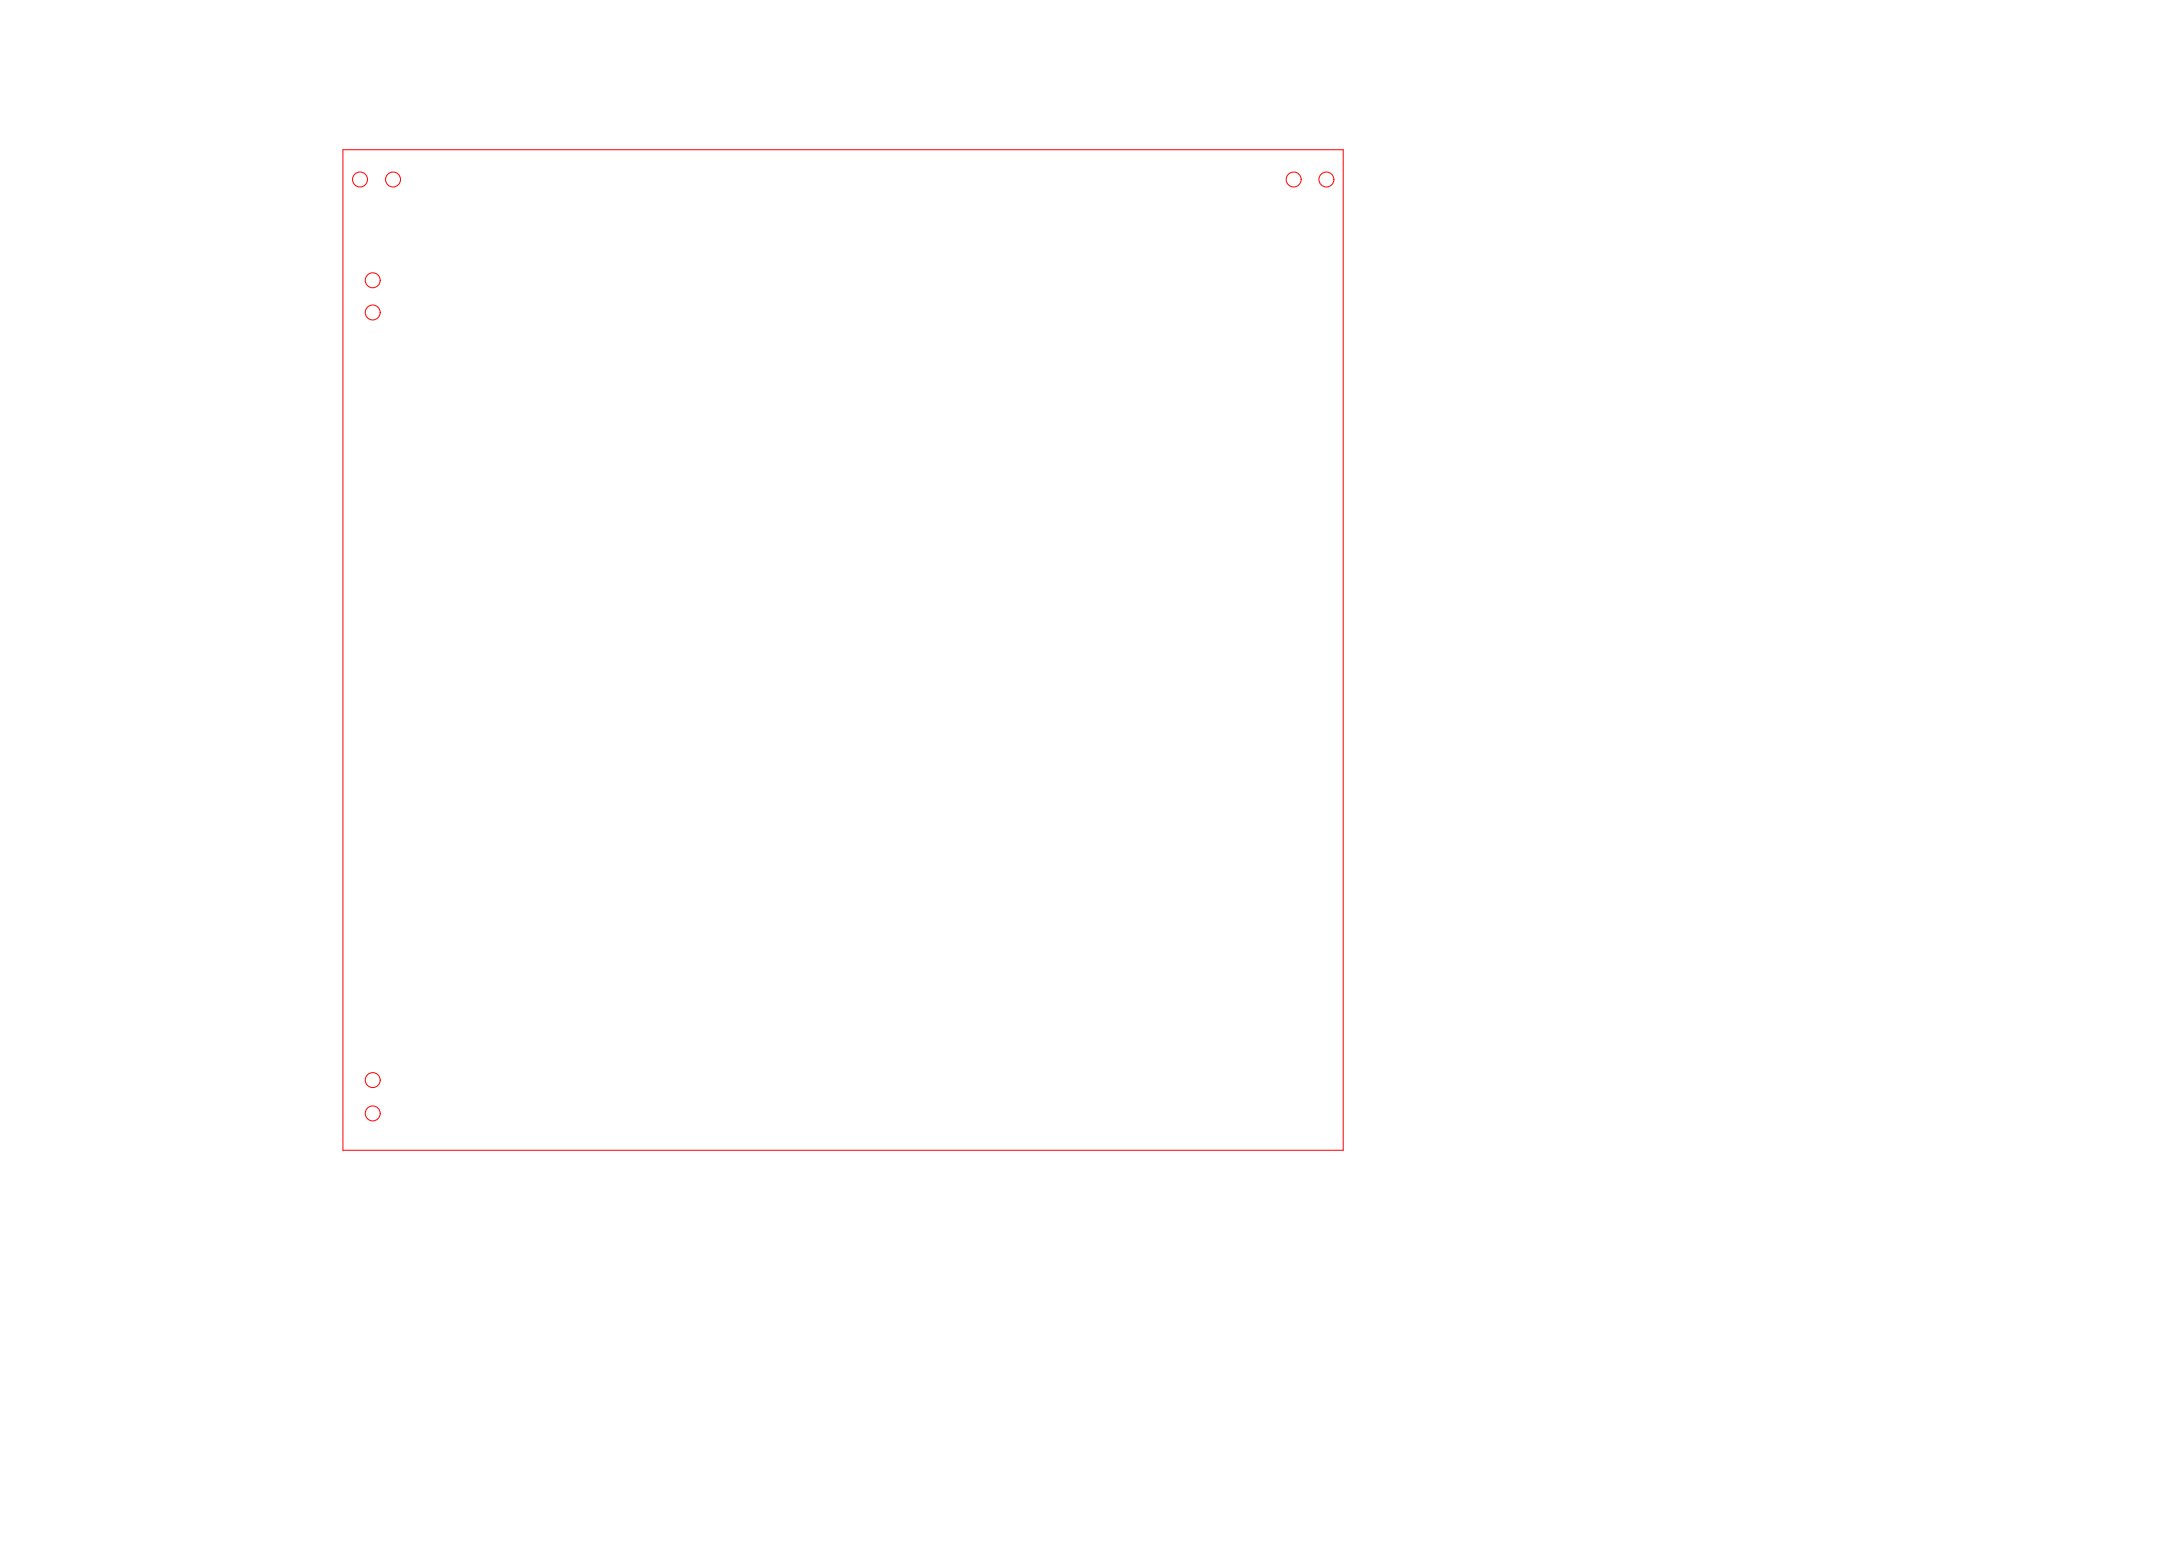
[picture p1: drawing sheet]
<svg xmlns="http://www.w3.org/2000/svg" width="653mm" height="462mm" viewBox="0 0 653 462" stroke-linecap="round" stroke-linejoin="round" font-family="sans-serif">
<!-- layer: LAYER1 -->
<g fill="none" stroke="#f00" stroke-width=".3">
<path d="M102.9 44.9h300v300.1h-300z"/>
<circle cx="108" cy="53.8" r="2.24"/>
<circle cx="117.9" cy="53.8" r="2.24"/>
<circle cx="388.1" cy="53.8" r="2.24"/>
<circle cx="397.9" cy="53.8" r="2.24"/>
<circle cx="111.8" cy="93.7" r="2.24"/>
<circle cx="111.8" cy="84.1" r="2.24"/>
<circle cx="111.8" cy="323.9" r="2.24"/>
<circle cx="111.8" cy="333.9" r="2.24"/>
</g>
</svg>
